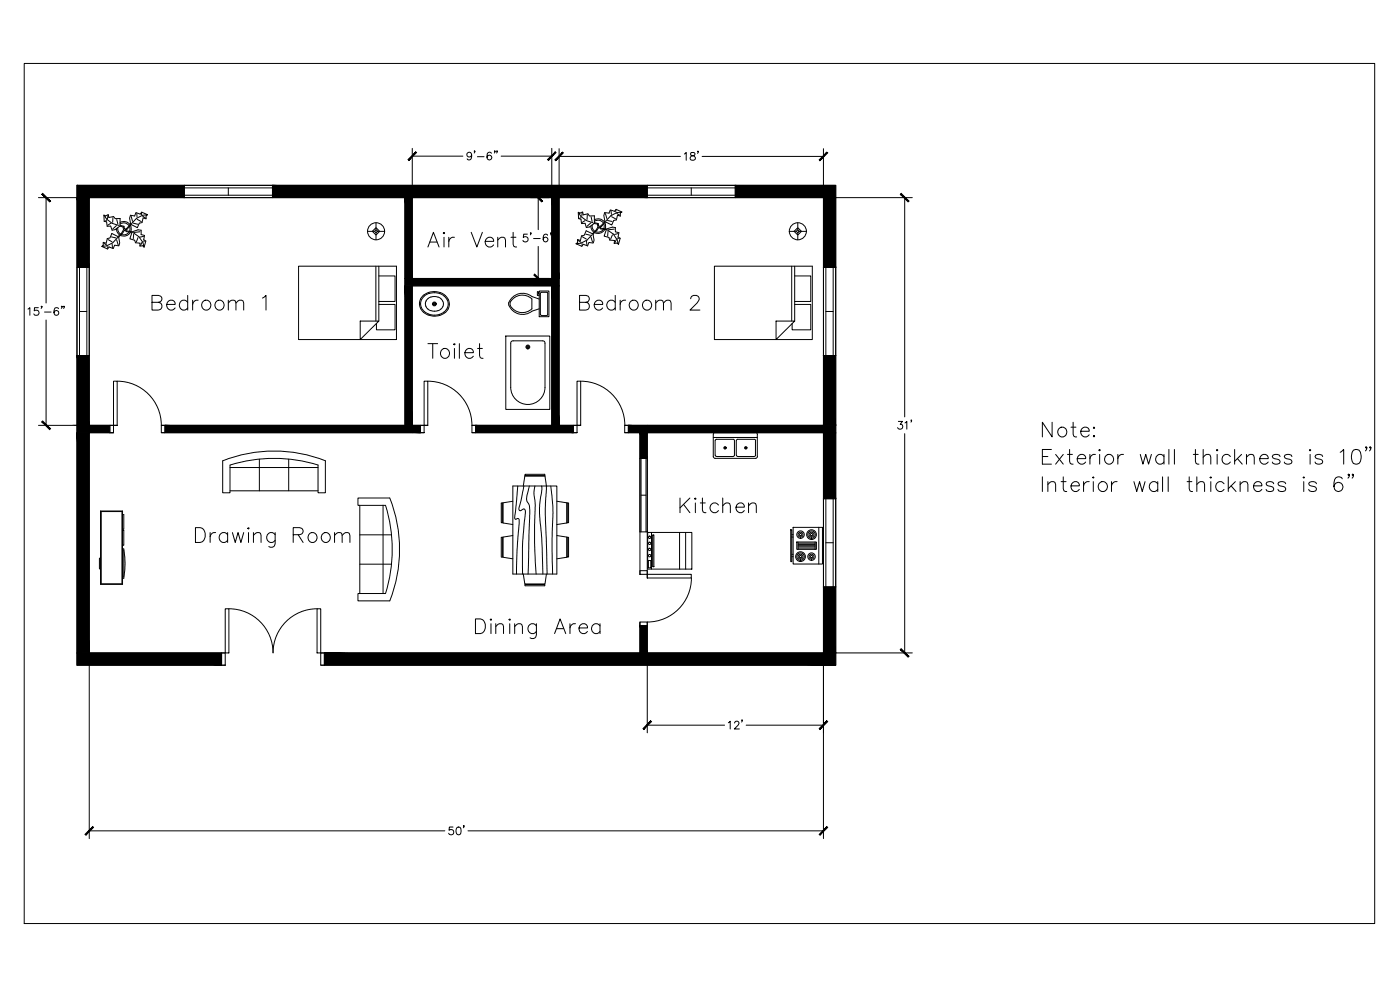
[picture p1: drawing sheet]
<svg xmlns="http://www.w3.org/2000/svg" width="420mm" height="297mm" viewBox="0 0 420 297" stroke-linecap="round" stroke-linejoin="round" font-family="sans-serif">
<defs><g id="words">
<text font-size="10.1" x="57.5" y="165.5">Drawing Room</text>
<g font-size="8.4">
<text x="127.4" y="75.5">Air Vent</text>
<text x="202.8" y="155.2">Kitchen</text>
</g>
<g font-size="7.9">
<text x="44.4" y="94.2">Bedroom 1</text>
<text x="172.9" y="94.2">Bedroom 2</text>
<text x="127.4" y="108.7">Toilet</text>
</g>
<g font-size="6.2">
<text x="139" y="49.4">9'-6&quot;</text>
<text x="155.6" y="73.7">5'-6&quot;</text>
</g>
<g font-size="5.7">
<text x="268.1" y="129.8">31'</text>
<text x="217.3" y="219.8">12'</text>
<text x="133.3" y="251.5">50'</text>
</g>
</g></defs>
<!-- layer: hatches -->
<g fill="#000" stroke="#000" stroke-width=".3">
<path d="M23.1 59.3l3.7 20.9v-20.9zM23.1 59.3l3.7 20.9h-3.7z"/>
<path d="M23.1 55.6l32.2 3.7v-3.7zM23.1 55.6l32.2 3.7h-32.2z"/>
<path d="M121.5 59.3l2.2 24.3v-24.3zM121.5 59.3l2.2 24.3h-2.2z"/>
<path d="M165.6 59.3l2.2 24.3v-24.3zM165.6 59.3l2.2 24.3h-2.2z"/>
<path d="M81.8 55.6l112.5 3.7v-3.7zM81.8 55.6l112.5 3.7h-112.5z"/>
<path d="M220.7 55.6l30.1 3.7v-3.7zM220.7 55.6l30.1 3.7h-30.1z"/>
<path d="M247.1 59.3l3.7 20.9v-20.9zM247.1 59.3l3.7 20.9h-3.7z"/>
<path d="M121.5 85.8l2.2 41.8v-41.8zM121.5 85.8l2.2 41.8h-2.2z"/>
<path d="M121.5 83.6l46.3 2.2v-2.2zM121.5 83.6l46.3 2.2h-46.3z"/>
<path d="M165.6 85.8l2.2 41.8v-41.8zM165.6 85.8l2.2 41.8h-2.2z"/>
<path d="M23.1 106.7l3.7 20.9v-20.9zM23.1 106.7l3.7 20.9h-3.7z"/>
<path d="M247.1 106.7l3.7 20.9v-20.9zM247.1 106.7l3.7 20.9h-3.7z"/>
<path d="M23.1 129.8l3.7 66.1v-66.1zM23.1 129.8l3.7 66.1h-3.7z"/>
<path d="M23.1 127.6l9.9 2.2v-2.2zM23.1 127.6l9.9 2.2h-9.9z"/>
<path d="M49.5 127.6l76.7 2.2v-2.2zM49.5 127.6l76.7 2.2h-76.7z"/>
<path d="M142.7 127.6l29.4 2.2v-2.2zM142.7 127.6l29.4 2.2h-29.4z"/>
<path d="M192.1 129.8l2.2 7.8v-7.8zM192.1 129.8l2.2 7.8h-2.2z"/>
<path d="M188.6 127.6l62.2 2.2v-2.2zM188.6 127.6l62.2 2.2h-62.2z"/>
<path d="M247.1 129.8l3.7 19.8v-19.8zM247.1 129.8l3.7 19.8h-3.7z"/>
<path d="M247.1 176.1l3.7 19.8v-19.8zM247.1 176.1l3.7 19.8h-3.7z"/>
<path d="M23.1 195.9l43.4 3.7v-3.7zM23.1 195.9l43.4 3.7h-43.4z"/>
<path d="M192.1 187.7l2.2 8.2v-8.2zM192.1 187.7l2.2 8.2h-2.2z"/>
<path d="M97.4 195.9l153.4 3.7v-3.7zM97.4 195.9l153.4 3.7h-153.4z"/>
</g>
<!-- layer: 0 -->
<path d="M123.7 59.3h41.9v24.3h-41.9zM34.1 129.8h-7.3v66.1h40.8M35.2 127.6h-8.4v-68.3h94.7v68.3h-73.1M48.4 129.8h78.9M128.4 127.6h-4.7v-41.8h41.9v41.8h-24M141.6 129.8h31.6M174.3 127.6h-6.5v-68.3h79.3v68.3h-59.6M187.5 129.8h4.6v42.5M194.3 173.4v-43.6h52.8v66.1h-52.8v-9.3M67.6 199.6h-44.5v-144h227.7v144h-154.5M192.1 186.6v9.3h-95.8" fill="none" stroke="#000" stroke-width=".3"/>
<!-- layer: Door -->
<g fill="none" stroke="#000" stroke-width=".3">
<path d="M34.1 114.4h1.1v13.2h-1.1zM35.2 114.4a13.2 13.2 0 0 1 13.2 13.2M127.3 114.4h1.1v13.2h-1.1zM128.4 114.4a13.2 13.2 0 0 1 13.2 13.2M173.2 114.4h1.1v13.2h-1.1zM174.3 114.4a13.2 13.2 0 0 1 13.2 13.2M33 127.6h1.1v2.2h-1.1zM48.4 127.6h1.1v2.2h-1.1zM126.2 127.6h1.1v2.2h-1.1zM141.6 127.6h1.1v2.2h-1.1zM172.1 127.6h1.1v2.2h-1.1zM187.5 127.6h1.1v2.2h-1.1z"/>
<path d="M192.1 171.2h2.2v1.1h-2.2zM194.3 172.3h13.2v1.1h-13.2zM207.5 173.4a13.2 13.2 0 0 1-13.2 13.2M66.5 195.9h1.1v3.7h-1.1zM67.6 182.7h1.1v13.2h-1.1zM68.7 182.7a13.2 13.2 0 0 1 13.2 13.2 13.2 13.2 0 0 1 13.3-13.2M95.2 182.7h1.1v13.2h-1.1zM96.3 195.9h1.1v3.7h-1.1zM192.1 186.6h2.2v1.1h-2.2z"/>
</g>
<!-- layer: Window -->
<g fill="none" stroke="#000" stroke-width=".3">
<path d="M55.3 55.6h26.5v3.7h-26.5zM55.3 58.6h26.5M55.3 56.4h26.5M68.5 56.4v2.2M194.3 55.6h26.4v3.7h-26.4zM194.3 58.6h26.4M194.3 56.4h26.4M207.5 56.4v2.2M23.1 80.2h3.7v26.5h-3.7zM23.9 80.2v26.5M23.9 93.5h2.2M26.1 80.2v26.5"/>
<path d="M247.1 80.2h3.7v26.5h-3.7zM247.8 93.5h2.2M247.8 80.2v26.5M250 80.2v26.5M192.1 137.6h2.2v22h-2.2zM192.4 137.6v22M193.9 137.6v22M192.4 148.6h1.5M247.1 149.6h3.7v26.5h-3.7zM247.8 149.6v26.5M250 149.6v26.5M247.8 162.8h2.2"/>
</g>
<!-- layer: block -->
<g fill="none" stroke="#000" stroke-width=".3">
<path d="M31.2 64.5l.1 1.9 .7 .2 .2 1.3 1-.1 .4 1.3 .9-.2 1.4-1.1 1 .3M31.2 73l.8 .5M32 66.2l-.5 .1M32.4 64.7l-.2 1M32.4 73.9l-.1 .6M32.4 71.9l1.2 .6M33.2 67l-.9 .6M33.4 71.1l1.4 .3M33.6 73.2l.2 1.1M33.9 65.3l-.1 1.4M35 67.7l-1.2 1M35 68.6l.3 1.3 .6 .6"/>
<path d="M35 72l.5 1.5M35 65.9l.4 1.4M35.4 68.3v.9l.8 1M36 67.2a1.93 1.93 0 0 1 2.7 .5M36 66.8a2.26 2.26 0 0 1 3 .6M36.9 68.1l.2 .8-.7 1.2-1 .9-1.8-1-.6 1.4-.8 .2-.3 1.4-.9-.3v.9l-.4 .3 1.4-.1 1.9-1 1.4-1.6M36.9 68.1h.1M38.8 69.6l-1.1 .8-1.3-.1M38.9 68v1.4M39.2 69.7a2.26 2.26 0 0 1-3.1 .9M39.2 67.7l.2 .7-.1 1M39.4 64.9l.4 1.5"/>
<path d="M39.4 67.1l1.6-1.6 1.8-.9 1.5-.2-.5 .4v.8l-.8-.2-.4 1.4-.8 .2-.6 1.3-1.8-.9-1.2 1.3-.6 .2 .4 .4 1.7 .2 1.7-.6 1 .2v1.3l1 .2-.3 1.3 .7 .4-.5 1.9M39.8 69.7l1.9 1.3 1.2 1.7 .4 1.5-.4-.5-1 .2 .2-.9-1.4-.2-.3-.7-1.4-.4 .6-2-1.6-.2-.6-.5-1.7 2.1 .2 1.8-.2 .9-1.3-.2-.4 1-1.2-.5-.5 .6-1.7-.8M40 67l1.4 .3M40.1 70.3l-.1 1.4M41 64.1l.1 1M41.2 65.8l1.2 .7M41.4 71.3l-.5 1.3M42 69.5l-1.8 .3M42.5 63.9l-.1 .5M42.6 72.7l-.4 .9M42.8 64.8l.8 .5M43 72.3h.5"/>
<path d="M43.1 70.9l-1 .2M44.3 64.4l-1.8-.7-.4 .5-1.3-.4-.4 1-1.3-.2-.2 .9 .2 1.8-1.2 1.4h-.6l-.1-.8-1.2-.3 .1-2h-1.5l-.5-.6-1.4 .3-.2-.9-.8 .4-.5-.3 .8 1.3 1.6 1.2 2 .6M89.6 79.9h29.4v22h-29.4zM110.3 69.4h2.2M112.8 79.9v16.4M112.8 68.3l1.1 1.1-1.1 1.1-1.1-1.1zM112.8 66.8v2.2M112.8 69.8v2.2M113.2 69.4h2.2M113.7 79.9v16.4M173.6 63.7v1.9l.8 .2 .1 1.3 1.1-.1 .4 1.3 .9-.2 1.4-1.1 1 .3M173.6 72.2l.8 .5"/>
<path d="M174.4 65.3l-.6 .2M174.7 63.9l-.1 1M174.7 71l1.3 .7M174.7 73.1v.5M175.6 66.2l-.9 .5M175.8 70.3l1.4 .3M176 72.4l.1 1.1M176.3 64.5l-.1 1.4M177.3 66.9l-1.2 1M177.3 67.8l.2 .9 .8 1M177.4 71.1l.4 1.5M177.4 65.1l.3 1.3"/>
<path d="M177.7 67.5l.3 1.3 .6 .6M178.4 66.4a1.93 1.93 0 0 1 2.7 .5M178.4 66a2.26 2.26 0 0 1 3 .6M179.3 67.3l.1 .8-.6 1.1-1 .9-1.9-.9-.6 1.4-.8 .2-.3 1.4-.9-.3v.9l-.4 .3 1.5-.1 1.8-1 1.5-1.6M179.3 67.3h.1M181.1 68.8l-1 .8-1.3-.1M181.2 67.2v1.4M181.5 68.9a2.26 2.26 0 0 1-3 .9M181.5 66.9l.2 .6-.1 1.1M181.7 64.1l.4 1.5M181.8 66.3l1.5-1.6 1.9-.9 1.4-.2-.4 .3v.9l-.9-.2-.3 1.4-.8 .2-.6 1.3-1.9-.9-1.2 1.3-.5 .2 .4 .4 1.6 .2 1.8-.6 .9 .2v1.2l1 .3-.2 1.3 .6 .4-.5 1.8M182.1 68.9l2 1.3 1.1 1.7 .4 1.4-.4-.4-.9 .2 .1-.9-1.4-.2-.3-.8-1.4-.3 .7-2-1.7-.2-.6-.5-1.7 2 .3 1.9-.3 .8-1.3-.1-.4 1-1.2-.5-.5 .6-1.7-.8"/>
<path d="M182.3 66.2l1.4 .2M182.5 69.4l-.1 1.5M183.4 63.3l.1 1M183.5 65l1.3 .7M183.8 70.5l-.6 1.3M184.3 68.7l-1.7 .2M184.9 63.1l-.1 .5M184.9 71.9l-.3 .9M185.1 64l.9 .5M185.3 71.5h.6M185.5 70.1l-1.1 .2M186.6 63.6l-1.7-.8-.5 .6-1.2-.4-.4 1-1.3-.2-.3 .9 .3 1.8-1.2 1.3-.6 .1-.2-.8-1.1-.3v-2h-1.5l-.5-.6-1.4 .3-.1-.9-.8 .4-.5-.3 .8 1.3 1.6 1.2 2 .6"/>
<path d="M214.4 79.9h29.4v22h-29.4zM236.8 69.4h2.2M237.6 79.9v16.4M238.5 79.9v16.4M239.4 68.3l1.1 1.1-1.1 1.1-1.1-1.1zM239.4 66.8v2.2M239.4 69.8v2.2M239.8 69.4h2.2M108.1 96.3h5.6l-5.6 5.6zM113.7 91.3h4.9v7.7h-5.6v-1.9M113.7 82.8h4.9v7.7h-4.9M126.2 92.4a5 5 0 0 0 5.8 2.2"/>
<path d="M126.3 89.7a3 3 0 0 0-.1 2.7M127.3 88.4l-1.1 1.3M128.8 88a3.2 3.2 0 0 0-2.6 3.3 3.2 3.2 0 0 0 2.9 3.1l1.6 .1 1.2-.2M128.8 88.1a4.1 4.1 0 0 1 5.7 3.5l-.3 .9M130 91.2h.7M130.3 90.8v.8M132.2 87.8l-2.1-.3a4.8 4.8 0 0 0-2.8 1M132.2 87.8a3.5 3.5 0 0 1 2.7 3.5 3.5 3.5 0 0 1-2.9 3.3M132.3 89.6a1.93 1.93 0 0 1 .6 2.4M132.3 89.6a2.88 2.88 0 0 0-4.6 1.5 2.67 2.67 0 0 0 3.7 2.1M132.9 92l-.6 .8-.9 .4M134.2 92.5a3.9 3.9 0 0 1-2.3 1.8"/>
<path d="M154 89.6a4.1 4.1 0 0 1 5.6 .1v2.9a4 4 0 0 1-6.5-1.4l.1-.6zM161.8 89.7l-2.2-.7a4.4 4.4 0 0 0-7 2.3 4.4 4.4 0 0 0 7 2.1l2.2-.7M161.8 87.3h2.9v7.7h-2.9zM161.8 88.3h-.2v-.8h-.3v1.1h.5M162.2 88.1v6.2M162.2 94.3l.4 .3M162.5 87.7h1.7l.2 .2v6.5l-.4 .2M162.5 94.7h1.5M162.6 87.7l-.4 .4M232.9 96.3h5.6l-5.6 5.6zM238.5 91.3h4.8v7.7h-5.6v-1.9M238.5 82.8h4.8v7.7h-4.8"/>
<path d="M151.8 100.8h13.2v22h-13.2zM154 102.3h9l.5 .3 .1 13.6a5.1 5.1 0 0 1-5.2 5.2 5.1 5.1 0 0 1-5.1-5.2v-13.4l.3-.5h.4M158 104.1h.8M158.4 103.7v.8M77.8 137.8v9.5M86.6 137.8v9.5M97.6 138.3v9.6h-2.2v-8.3M97.7 138.3a41.8 41.8 0 0 0-30.9 0v9.6h2.2v-8.3a44.3 44.3 0 0 1 26.5-.1M214.1 137l.5 .5M214.1 130.4v6.6M214.1 131.3h13.2M214.6 129.8h12.1l.6 .6"/>
<path d="M214.6 132.2v4.4M214.6 129.8l-.5 .6M214.7 132.2l.3-.4 5.2 .1 .2 .3v4.4M214.7 136.6l.3 .3M215 137h5M220.4 136.6l-.3 .3M221 132.2v4.4M221 136.6l.4 .3M221.3 137h5.1M226.4 131.8h-5l-.4 .4M226.4 131.8l.4 .4-.1 4.4M226.8 136.6l-.4 .3"/>
<path d="M227.3 130.4v6.6M227.3 137l-.6 .5h-12.1M30.2 153.3h6.6v22h-6.6zM30.4 153.5h6.2v21.7h-6.2zM36.8 154.4h.4v4.4h-.4M36.8 159.2h.4v4.4h-.4M69 147.3h26.4M69 140.3h26.4M108 151.6v26.5M115 151.6v26.5M150.4 150.9h.4v6l-.4-.1zM153.9 145.8h13.2v26.4h-13.2z"/>
<path d="M153.9 150.4l-2.9 .5v6l2.9 .5M155.4 145.8l-.7 7.5a3.1 3.1 0 0 0-.1 2.5h.3a.58 .58 0 0 1 .8-.1 .58 .58 0 0 1 .1 .8l-.6 8.4-.2 7.3M157 145.8l.5-2.9h6.1l.4 2.9-.4 8.7 .6 17.7M157.2 145.8l-1.2 5.8a1.02 1.02 0 0 0 .2 1.6l.3-.1a.69 .69 0 0 1 1-.3 .69 .69 0 0 1 .2 1l-.2 2.1a96 96 0 0 0-.7 13.8v2.5M157.6 142.3h5.9v.4h-6zM158.9 145.8l-.6 2.3a3 3 0 0 0 .5 3.4l.2 2.8-.5 17.9M160.5 145.8l-.3 2.1 .2 1.5a28.2 28.2 0 0 1 0 7.9v5.6l.5 9.3M162.5 145.8l.1 1.1-.6 4.6-.1 2.7 .7 7.3 .3 10.7M165.3 145.8a98.1 98.1 0 0 1 .4 17.4l.1 9M167.1 150.4l3 .5v6l-3 .5M170.3 150.9h.3v5.9l-.3 .1zM194.4 159.8h13.2v11h-13.2z"/>
<path d="M195.5 159.8v11M203.9 159.8v11M205.8 159.8v11M237.3 158.9h.3v9.6h-.3zM238 158.2h8.8v11h-8.8zM245.7 158.2v11M30.2 167.2l-.4 .4v2.9l.4 .4M36.8 164.7h.4v8.8h-.4M37.2 165a21.6 21.6 0 0 1 0 8.1M108 169.3h9.5M108 160.5h9.5M115.7 178.1a44.3 44.3 0 0 0 0-26.5h-8.3v-2.2h9.6a41.8 41.8 0 0 1 0 30.9h-9.6v-2.2h8.3"/>
<path d="M150.4 161.2h.4v6l-.4-.1zM153.9 160.7l-2.9 .4v6.1l2.9 .5M157 172.2l.5 3h6.1l.4-3M157.5 175.4h6v.4h-5.9zM167.1 160.7l3 .4v6.1l-3 .5M170.3 161.2h.3v5.9l-.3 .1zM194.6 168.2h.7v2.2h-.7zM195.9 160.5h.3v9.5h-.3zM237.6 166.3h.4M237.6 167h.4M237.6 161.1h.4M237.6 160.4h.4"/>
<path d="M239.1 162.6h5.9v2.2h-5.9zM239.5 162.6v2.2M239.5 164.5h5.1M239.5 164.1h5.1M239.5 163.7h5.1M239.5 163.4h5.1M239.5 163h5.1M244.6 162.6v2.2"/>
<circle cx="112.9" cy="69.4" r="2.56"/>
<circle cx="112.9" cy="69.4" r=".36"/>
<circle cx="239.4" cy="69.4" r="2.56"/>
<circle cx="239.4" cy="69.4" r=".36"/>
<circle cx="130.4" cy="91.2" r=".57"/>
<circle cx="130.4" cy="91.2" r=".36"/>
<circle cx="158.4" cy="104.1" r=".36"/>
<circle cx="158.4" cy="104.1" r=".57"/>
<circle cx="217.6" cy="134.4" r=".36"/>
<circle cx="217.6" cy="134.4" r=".19"/>
<circle cx="223.8" cy="134.4" r=".36"/>
<circle cx="223.8" cy="134.4" r=".19"/>
<circle cx="195" cy="161.2" r=".36"/>
<circle cx="195" cy="164.9" r=".36"/>
<circle cx="195" cy="166.7" r=".36"/>
<circle cx="195" cy="163" r=".36"/>
<circle cx="240.2" cy="167" r=".36"/>
<circle cx="240.2" cy="160.4" r=".36"/>
<circle cx="240.2" cy="160.4" r=".74"/>
<circle cx="240.2" cy="167" r=".74"/>
<circle cx="240.2" cy="167" r="1.12"/>
<circle cx="240.2" cy="160.4" r="1.12"/>
<circle cx="240.2" cy="167" r="1.46"/>
<circle cx="243.6" cy="167" r=".36"/>
<circle cx="243.6" cy="160.4" r=".36"/>
<circle cx="243.6" cy="167" r=".74"/>
<circle cx="243.6" cy="160.4" r=".74"/>
<circle cx="243.6" cy="160.4" r="1.12"/>
<circle cx="243.6" cy="167" r="1.12"/>
<circle cx="243.6" cy="160.4" r="1.46"/>
</g>
<!-- layer: text -->
<g fill="none" stroke="#000" stroke-width=".3">
<path d="M312.8 137h1.7M315.5 134.9h-2.7v4.4h2.7M315.8 126.7v4.4l-3-4.4v4.4M316.8 136.3l2.3 3M319.1 136.3l-2.3 3M320.4 136.3h1.4M321 134.9v3.5l.2 .7 .9 .2M321.4 128.2h1.5M322.1 126.7v3.5l.2 .7 .8 .2M323.3 137.6h2.5a1.31 1.31 0 0 0-1.5-1.3 1.31 1.31 0 0 0-1 1.7 1.37 1.37 0 0 0 1 1.3 1.37 1.37 0 0 0 1.5-.7M324.3 129.4h2.6a1.31 1.31 0 0 0-1.5-1.3 1.31 1.31 0 0 0-1.1 1.7 1.37 1.37 0 0 0 1.1 1.3 1.37 1.37 0 0 0 1.5-.6M327.1 136.3v3"/>
<path d="M328.1 128.4l.2-.2 .2 .2-.2 .2zM328.1 130.9l.2-.2 .2 .2-.2 .2zM328.7 136.3a1.42 1.42 0 0 0-1.6 1.3M330 134.9l.2 .2-.2 .2-.2-.2zM330 136.3v3M335.5 136.3v3M337.2 136.3a1.43 1.43 0 0 0-1.7 1.3M342.2 136.3l.8 3 .9-3 .8 3 .9-3M349.3 137a1.39 1.39 0 0 0-2-.2 1.39 1.39 0 0 0 0 2 1.39 1.39 0 0 0 2-.2M349.3 136.3v3M350.8 134.9v4.4M352.5 134.9v4.4"/>
<path d="M358.1 136.3h1.5M358.8 134.9v3.5l.2 .7 .8 .2M361.1 137.2l1-.9 1.1 .3 .2 .6v2.1M361.1 134.9v4.4M365.3 134.9l.2 .2-.2 .2-.2-.2zM365.3 136.3v3M369.3 137a1.39 1.39 0 0 0-2.1-.2 1.39 1.39 0 0 0 0 2 1.39 1.39 0 0 0 2.1-.2M370.5 134.9v4.4M371.4 137.6l1.4 1.7M372.6 136.3l-2.1 2.1M374.1 137.2l1-.9 1.1 .3 .2 .6v2.1M374.1 136.3v3"/>
<path d="M378.1 137.6h2.5a1.31 1.31 0 0 0-1.5-1.3 1.31 1.31 0 0 0-1 1.7 1.37 1.37 0 0 0 1 1.3 1.37 1.37 0 0 0 1.5-.7M384.2 137a1.34 1.34 0 0 0-2.4 0l.2 .4 1.9 .6 .3 .6a1.34 1.34 0 0 1-2.4 0M387.7 137a1.31 1.31 0 0 0-2.3 0l.2 .4 1.9 .6 .2 .6a1.31 1.31 0 0 1-2.3 0M393.2 134.9l.2 .2-.2 .2-.2-.2zM393.2 136.3v3M396.9 137a1.31 1.31 0 0 0-2.2 0l.2 .4 1.8 .6 .2 .6a1.31 1.31 0 0 1-2.2 0M402.2 135.7l1.1-.8v4.4M406.2 135.1a1.44 1.44 0 0 1 2.1 .6 3.6 3.6 0 0 1-.4 3.4 1.39 1.39 0 0 1-2.1-.7 3.8 3.8 0 0 1 .4-3.3zM410.2 134.2l-.2 .2-.2-.2 .2-.2a.82 .82 0 0 1-.2 1.3M411.4 134.2l-.2 .2-.2-.2 .2-.2a.82 .82 0 0 1-.2 1.3M312.8 143.1v4.4M314.5 145.4l1-.9 1.1 .2 .2 .7v2.1"/>
<path d="M314.5 144.5v3M318.5 144.5h1.4M319.1 143.1v3.5l.2 .7 .9 .2M321.4 145.8h2.5a1.25 1.25 0 0 0-1.2-1.4 1.25 1.25 0 0 0-1.3 1.4 1.38 1.38 0 0 0 .8 1.6 1.38 1.38 0 0 0 1.7-.6M325.2 144.5v3M326.9 144.5a1.43 1.43 0 0 0-1.7 1.3M328.1 143.1l.2 .2-.2 .2-.2-.2zM328.1 144.5v3M333.6 144.5v3M335.3 144.5a1.43 1.43 0 0 0-1.7 1.3M340.3 144.5l.9 3 .8-3 .8 3 .8-3M347.5 145.1a1.42 1.42 0 0 0-2.1-.2 1.42 1.42 0 0 0 0 2.1 1.42 1.42 0 0 0 2.1-.2"/>
<path d="M347.5 144.5v3M348.9 143.1v4.4M350.6 143.1v4.4M356.3 144.5h1.4M356.9 143.1v3.5l.2 .7 .8 .2M359.2 145.4l1-.9 1.1 .2 .2 .7v2.1M359.2 143.1v4.4M363.2 143.3l.2-.2 .2 .2-.2 .2zM363.4 144.5v3M367.4 145.1a1.4 1.4 0 0 0-2.1-.1 1.4 1.4 0 0 0 0 2 1.4 1.4 0 0 0 2.1-.2M368.6 143.1v4.4M369.5 145.8l1.5 1.7"/>
<path d="M370.7 144.5l-2.1 2.1M372.2 145.4l1-.9 1.1 .2 .2 .7v2.1M372.2 144.5v3M376.2 145.8h2.5a1.3 1.3 0 0 0-1.5-1.3 1.3 1.3 0 0 0-1 1.7 1.34 1.34 0 0 0 1 1.3 1.34 1.34 0 0 0 1.5-.7M382.3 145.1a1.3 1.3 0 0 0-2.3 0l.2 .5 1.8 .6 .3 .6a1.3 1.3 0 0 1-2.3 0M385.9 145.1a1.34 1.34 0 0 0-2.4 0l.2 .5 1.9 .6 .3 .6a1.34 1.34 0 0 1-2.4 0M391.3 143.1l.2 .2-.2 .2-.2-.2zM391.3 144.5v3M395.1 145.1a1.34 1.34 0 0 0-2.3 0l.2 .5 1.9 .6 .2 .6a1.34 1.34 0 0 1-2.3 0M402.8 143.7a1.28 1.28 0 0 0-1.2-.6 1.28 1.28 0 0 0-1.1 .8 3.2 3.2 0 0 0 .5 3.4 1.36 1.36 0 0 0 1.9-.7 1.36 1.36 0 0 0-.9-1.8 1.36 1.36 0 0 0-1.7 1.2M404.9 142.4l-.2 .2-.2-.2 .2-.2 .2 .2v.5l-.4 .6M406.2 142.4l-.2 .2-.2-.2 .2-.2 .2 .2-.4 1.1"/>
<path d="M142.7 185.7h1.5a2.34 2.34 0 0 1 1.5 2.2 2.34 2.34 0 0 1-1.5 2.2h-1.5zM147.3 185.7l.2 .2-.2 .2-.2-.2zM147.3 187.1v3M148.8 188l1-.9 1.1 .3 .2 .6v2.1M148.8 187.1v3M153 185.7l.2 .2-.2 .2-.2-.2zM153 187.1v3M154.5 188l1-.9 1.1 .3 .2 .6v2.1M154.5 187.1v3M161 187.1v3.4a1.17 1.17 0 0 1-.7 1 1.17 1.17 0 0 1-1.2-.1M161 187.8a1.42 1.42 0 0 0-2.1-.2 1.42 1.42 0 0 0 0 2.1 1.42 1.42 0 0 0 2.1-.2M166.4 190.1l1.7-4.4 1.7 4.4"/>
<path d="M167 188.6h2.1M171.1 187.1v3M172.7 187.1a1.42 1.42 0 0 0-1.6 1.3M173.8 188.4h2.5a1.31 1.31 0 0 0-1.5-1.3 1.31 1.31 0 0 0-1 1.7 1.37 1.37 0 0 0 1 1.3 1.37 1.37 0 0 0 1.5-.6M180.1 187.8a1.42 1.42 0 0 0-2.1-.2 1.42 1.42 0 0 0 0 2.1 1.42 1.42 0 0 0 2.1-.2M180.1 187.1v3"/>
<circle cx="318.8" cy="129.6" r="1.44"/>
<circle cx="332.9" cy="137.8" r="1.44"/>
<circle cx="331" cy="145.9" r="1.47"/>
</g>
<!-- layer: dim -->
<g fill="none" stroke="#000" stroke-width=".3">
<path d="M7.3 19h405.3v258.1h-405.3zM11.5 59.3h14.5M13.8 59.3v31.6M123.7 44.5v14M123.7 46.8h15.2M150.4 46.8h15.2M159.2 59.3h5.6M161.5 59.3v9.6M165.6 44.5v14M167.8 44.6v13.9M167.8 46.9h36.4M205.4 46.2l.5-.5v2.4"/>
<path d="M207.3 45.9l-.1 .4 .4 .3a.82 .82 0 0 1 .9 .4 .82 .82 0 0 1-.1 .9l-.7 .2-.5-.2a.87 .87 0 0 1 .1-1 .87 .87 0 0 1 .9-.3l.4-.5a.84 .84 0 0 0-1.3-.2zM209.6 45.5h-.3h.3l-.3 .5M210.7 46.9h36.4M247.1 44.6v13.9M247.9 59.3h25.9M271.5 59.3v65.8M161.5 73.9v9.7M8.4 92.7l.6-.4v2.3M11.5 92.3h-1.1l-.1 1a.83 .83 0 0 1 1.2 0 .83 .83 0 0 1-.2 1.2 .83 .83 0 0 1-1.2-.3M12.6 92h-.3h.3l-.3 .5M13.4 93.6h2M13.8 96v31.6"/>
<path d="M17.6 92.6l-.2-.2a.8 .8 0 0 0-1.1 .3 1.3 1.3 0 0 0 .6 1.9 .73 .73 0 0 0 .8-.7 .73 .73 0 0 0-.7-.8 .73 .73 0 0 0-.8 .7M18.7 92h-.3h.3l-.3 .5M19.3 92h-.2h.2l-.2 .5M159.2 83.6h5.6M11.5 127.6h14.5M271.5 130.1v65.8M26.8 196.7v54.9M194.3 196.7v23.2M247.1 196.7v54.9M247.9 195.9h25.9M194.3 217.6h23.2M223.9 217.6h23.2"/>
<path d="M26.8 249.3h106.7M140.4 249.3h106.7"/>
</g>
<!-- layer: 0 -->
<g fill="#000" stroke="#000" stroke-width=".3">
<path d="M124.8 45.6l-2.1 2.5 2.3-2.3zM122.5 47.9l2.3-2.3-2.1 2.5z"/>
<path d="M164.3 47.9l.3 .2 2.1-2.5zM166.7 45.6l.2 .2-2.3 2.3z"/>
<path d="M168.9 45.7l-2.1 2.5 2.3-2.3zM166.5 47.9l2.4-2.2-2.1 2.5z"/>
<path d="M245.9 47.9l.2 .3 2-2.5zM248.1 45.7l.3 .2-2.3 2.3z"/>
<path d="M12.6 58.3l2.3 2.3 .2-.2zM12.8 58l2.3 2.4-2.5-2.1z"/>
<path d="M160.3 58.3l2.2 2.3 .3-.2zM160.5 58l2.3 2.4-2.5-2.1z"/>
<path d="M270.2 58.3l2.3 2.3 .3-.2zM270.2 58.3l.3-.3 2.3 2.4z"/>
<path d="M160.5 82.2l-.2 .3 2.5 2.1zM160.3 82.5l2.5 2.1-.3 .2z"/>
<path d="M12.8 126.3l-.2 .3 2.5 2zM12.6 126.6l2.5 2-.2 .3z"/>
<path d="M270.5 194.6l-.3 .3 2.6 2zM270.2 194.9l2.6 2-.3 .3z"/>
<path d="M195.3 216.3l-2.1 2.5 2.3-2.3zM195.3 216.3l-2.1 2.5-.2-.2z"/>
<path d="M248.1 216.3l-2.2 2.3 .2 .2zM248.1 216.3l.3 .2-2.3 2.3z"/>
<path d="M27.8 248l-2 2.6 2.3-2.3zM27.8 248l-2 2.6-.3-.3z"/>
<path d="M248.1 248l-2.2 2.3 .2 .3zM248.1 248l.3 .3-2.3 2.3z"/>
</g>
<use href="#words"/>
</svg>
